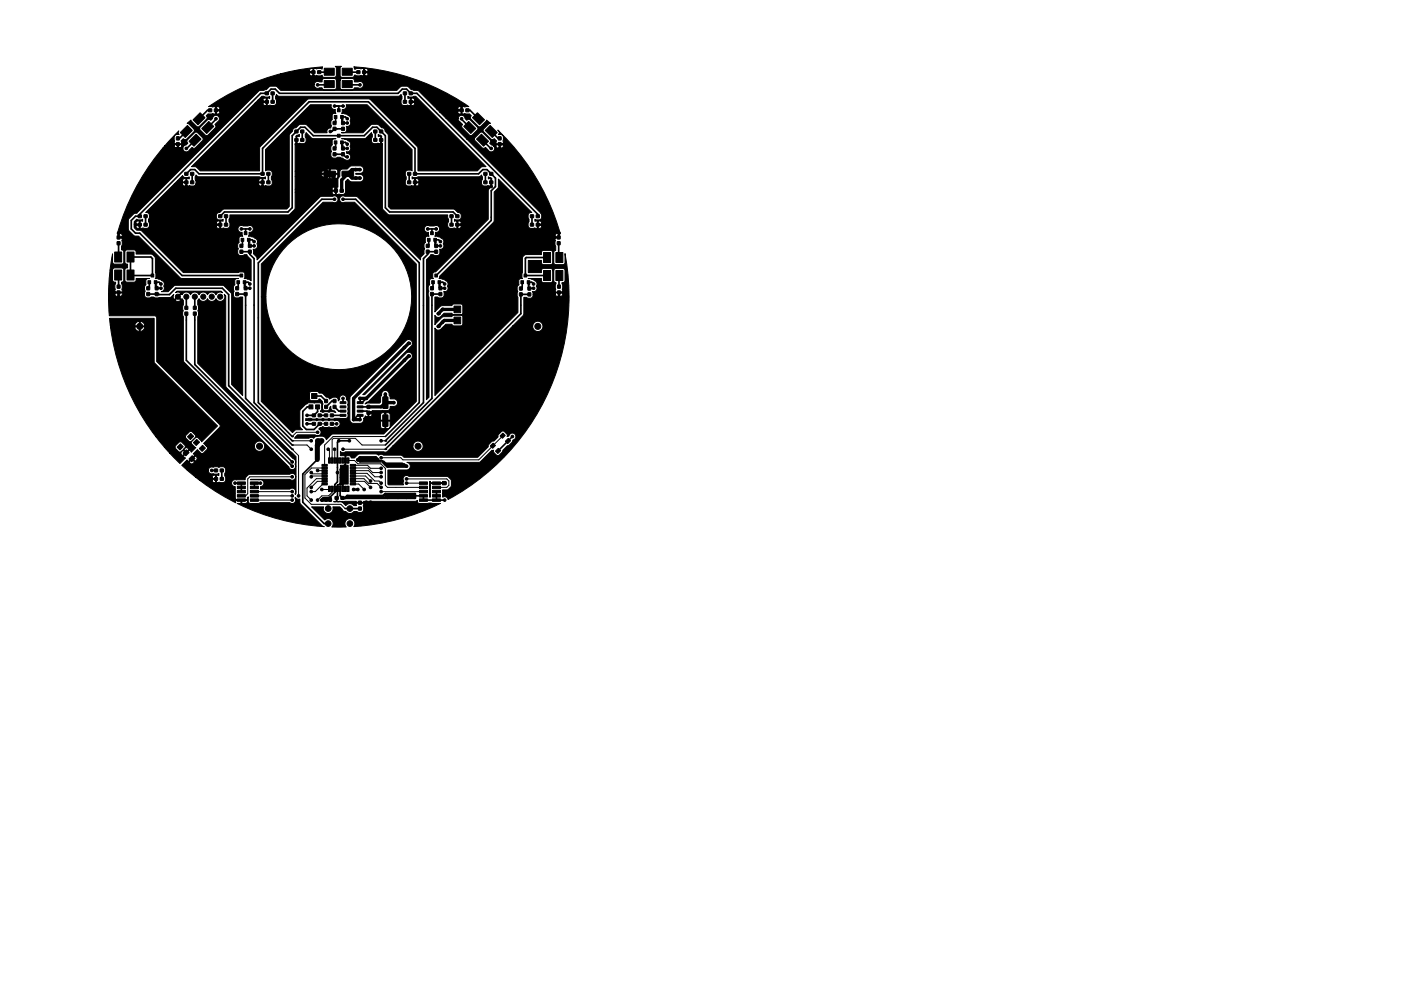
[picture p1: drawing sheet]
<svg xmlns="http://www.w3.org/2000/svg" width="420mm" height="297mm" viewBox="0 0 420 297" stroke-linecap="round" stroke-linejoin="round" font-family="sans-serif">
<g fill="#000" stroke="#000" stroke-width=".3">
<path d="M52.8 40.1l.8-.8-.2 .4 .3 .6a1.13 1.13 0 0 0-1.2 .2 1.13 1.13 0 0 0-.3 1.3l.2 1.3h1.9l.2-.4-.2-.4 .7-.7 .4 .2 .5-.1 2.3-2.2 .1-.5-.3-.5h1.9l.2 .5 1.4 1.5 .7 .1 2.4-2.4 .1-.4-.3-.5 .9-.8a1.04 1.04 0 0 0 0-1.8 1.04 1.04 0 0 0-1.6 .8l-.5 .6-.5-.3-.4 .1-2.2 2.2-.2 .4h-1.9l-1.4-1.3-.5-.2 1.2-1 1.6 1.9 .7 .1 2.4-2.4 .1-.4-.3-.5 .6-.6 2.1 .1 .1-1h.3l.2 1 .6-.2 .2-.5-.1-.3h-1.2v-1.1h.3v.8h.9a.6 .6 0 0 0-.1-.8 .6 .6 0 0 0-.8 0l-2.3-.1 .2-.2a67.8 67.8 0 0 1 11.9-6.5h19.5v.2a1.04 1.04 0 0 0 1.6 .8h.8l.5 .6 3.4-.1 .4-.4v-2.2h1.1v2.2l.4 .4 3.2 .1 .5-.2 .2-.4 1.2 .1a1.04 1.04 0 0 0 1.5-1 1.04 1.04 0 0 0-1.6-.8h-1.1l-.1-.8-.6-.3h-3.1l-.5 .7h-1.1l-.5-.7h-3.2l-.5 .3-.1 .8-.9-.1a1.04 1.04 0 0 0-1.5 .8h-19.5l5.6-2.1 3.9-1.1h8.6l.1 .2a.62 .62 0 0 0 1 .3v-.8h-.9l-.2 .3h-8.6l4.2-.9h4.4l.2 .3h.9v-.8a.62 .62 0 0 0-.7-.1 .62 .62 0 0 0-.4 .6h-4.4l8.4-1.2-.2 .7-.4-.2-1.3 .2-.6-.2-.2 2.1 1.9 .1 .6-.2 .2 .5 .4 .2h3l.5-.2 .2-.4v-2.1l-.4-.6h1.9l-.4 .4v2.3l.5 .6h3.3l.4-.3 .1-.4 .9 .2 1.1-.1 .6 .1 .2-.9h.2v.8l.6 .1 .4-.2 .1-.6-1.3-.1v-1.1h.2v.8h.9a.6 .6 0 0 0 0-.8 .6 .6 0 0 0-.9 0l-2.1-.2-.9 .2-.2-.7a68.7 68.7 0 0 1 34.5 12l-2 .1 .1 2.1 2.1-.1 .6 .6-.3 .4 .1 .5 2.4 2.4 .7-.2 1.6-1.8 1.2 1-.5 .2-1.5 1.4-.2 .6 2.4 2.5 .5 .1 .4-.3 .7 .8-.2 .4 .2 .4h1.9l.2-1.9a1.05 1.05 0 0 0-1.5-.9l.2-.7-.4-.6 .4 .3a69 69 0 0 1 18.3 30.7l-.3 .2v1.1l-1.3 .1 .3 3.7-.6 .5v3.2l.5 .5h2.2l.5-.2 .1-.4v-2.7l.6 3.2a69 69 0 0 1-35.6 70.5 1.08 1.08 0 0 0-1.7-.7v-2.2h1.6l1.1-1.2-.1-1.7-.9-1-11.8-.1a1.04 1.04 0 0 0-1.4 0 1.04 1.04 0 0 0-.1 1.4l-.2 .5 .1 .6h-4.5l-.2-.2v-4.2h5.8a1.15 1.15 0 0 0 1-1.2 1.15 1.15 0 0 0-1.1-1.1h21.7l3.8-3.6 .5-.1 .1 .7 .8 .9h.8l2.5-2.9 .4-.1 1-.9 .1-.6a1.13 1.13 0 0 0 1-1.1 1.13 1.13 0 0 0-1.1-1.1 1.13 1.13 0 0 0-1.1 1l-.4 .1v-.7l-.9-.9h-.7l-1.1 1v.6l-1.3 1.3-.6 .1-.9 .9-.2 .7-3.1 3.2h-22.2l-.8-.7h-5.3a1.16 1.16 0 0 0-1.5 0l-.8-.3h-5l-1.4 1.2h-1l-.1-.4-.4-.3h-.9l-.3 .3-.3-.3h-1.2v-1.3l.1 .2a1.03 1.03 0 0 0 1.4-.1l12 .1 .6-.2 1.7-1.7h5.9v.3a1.54 1.54 0 0 0 2.4 1.2 1.54 1.54 0 0 0 0-2.7 1.54 1.54 0 0 0-2.4 1.2h-5.9l35.9-35.9h6a1.54 1.54 0 0 0 2 1.6 1.54 1.54 0 0 0 .5-2.6 1.54 1.54 0 0 0-2.5 .7v.3h-6l3.1-3.2 .2-5.4h.8l.4 .3a1.08 1.08 0 0 0 1.2-.1 1.08 1.08 0 0 0 .4-1.1h6.6l.3 .5 .6 .1 .1-1h.3v.9a.6 .6 0 0 0 .8-.1 .6 .6 0 0 0 0-.8h-1.9l-.2 .4h-6.6l-.3-.8a1.03 1.03 0 0 0 1.3-.4 1.03 1.03 0 0 0-.1-1.2 1.18 1.18 0 0 0-.7-1.8l-1.1-.5h-.6h4v.8l.4 .4h2.6l.3-.5v-3.1h.4v3.1l.3 .4 .4 .1-.3 .9 .2 1.1-.2 .7 2.1 .1 .2-1.9-.3-.9 .7-.1 .2-.4v-3.2l-.6-.6-2.2 .1-.5 .6h-.4l-.5-.6-2.2-.1-.6 .4v.9h-4v-3.6h4v.8l.4 .4h2.6l.3-.5v-3.2l-.5-.5-2.2-.1-.6 .4v.9h-4.6a1.3 1.3 0 0 0-1.1 1.2l-.2 5.5 .2 .5h-.7l-.4 .4 .1 1.5-.5 .5-.1 .9a.86 .86 0 0 1 0 1.1l.2 1.2v4.6l-24.9 24.9v-20.3l.6 .6h.7l2-1.7h1.8l.5 .5h2.2l.4-.2 .2-.5v-2l-.2-.4-.4-.2h-2l-.7 .5-2.7 .1-2.4 2.3v-2.8l.4 .5 .6 .2 .7-.2 1.1-1.1h2.3l.5 .5h2.2l.6-.5v-2.3l-.6-.5h-2.2l-.5 .5-3.2 .1-1.9 1.8v-4.5l1.1 .2a1.16 1.16 0 0 0 1.7-.6l-.1-1.2h.1a1.04 1.04 0 0 0 1.1-.5 1.04 1.04 0 0 0-.1-1.1 1.18 1.18 0 0 0-.8-1.8l-1.8-.5 .2-.7 12.2-12.2h22.4l.2 .4h.8l-.1-1-.6 .1-.3 .5h-22.4l4.1-4.2 .1-8.8 1.2-1.3 .1-2.6 10 10h-.2a1.06 1.06 0 0 0-.9 1.5l.3 .5v.8l-.3 .3a1.16 1.16 0 0 0 .7 1.6l1.2-.1 .7 .2 .2-1h.2l.2 1 .7-.2 .2-.5-.2-.3h-1.2l.1-1.1h.2v.8h.9a.6 .6 0 0 0-.1-.8 .6 .6 0 0 0-.8 0l-1-.1v-.6l1.2 .2a1.06 1.06 0 0 0 .8-1.5l-.5-.8-21.9-21.9h2.3l.1 .5 2.3 2.2 .4 .1 .5-.3 .8 .8a1.04 1.04 0 0 0 1.5 .3 1.04 1.04 0 0 0 .1-1.6h.7l.3 .6 .6 .1 .1-1.1h.3v.9a.6 .6 0 0 0 .8 0 .6 .6 0 0 0 0-.9h-1.9l-.2 .4-1.3-.2-.6-.6 .3-.4-.1-.5-2.5-2.4-.6 .2-1.5 1.5-.1 .4h-2.3l-6.2-6.2h3.6l.2 .8 1.1 1-.2 .5 .1 .4 2.2 2.3 .6 .1 1.8-1.7 .1-.6-2.4-2.4-.5-.1-.4 .3-.5-.6a1.04 1.04 0 0 0-1.1-.9 1.04 1.04 0 0 0-1 .9h-3.6l-2-2h5.5l.3 .6 .5 .1 .2-1h-.9l-.1 .3h-5.5l-.9-.9h6.4l.1 .3h.9v-.8a.62 .62 0 0 0-.7-.1 .62 .62 0 0 0-.3 .6h-6.4l-5.4-5.4-2.2-.3-.9-.9-.5-.2-1.6 .1-1.3 1.2h-34.8l-1.3-1.2-1.6-.1-.5 .2-.9 .9-2.2 .3-36.6 36.7-1 .2-1.6 1.8v2.7l.2 .6 1.4 1.4 1.4 .2 12.6 12.5 17.4 .2h-.7l-.3 .4v1.4l-.4 .5-.1 .9a.86 .86 0 0 1 0 1.2v.7a1.16 1.16 0 0 0 1.7 .6l1.1-.2v29.6l-3.3-3.4-.2-27.4-2-2-.6-.3h-14.2l-2.1 1.9h-2a1.03 1.03 0 0 0 .7-1.6 1.18 1.18 0 0 0-.8-1.8l-1.7-.5 .2-.5-.2-5.5-.7-1.1-.6-.3-4.5 .1v-.9l-.4-.4-2.7 .1-.2 .5v3.2l.2 .4 .6 .1v1.1l-.6 .1-.2 .4v3.4l.5 .4h2.2l.5-.3 .1-.8h4.1h-.8l-.3 .4v1.4l-.4 .5-.1 .9a.86 .86 0 0 1 0 1.2l.1 .7a1.16 1.16 0 0 0 1.6 .6l.3-.2h.8l.7 .3 4.2-.1 1.1-1-.1 1.1 .4 .4 1.7-1.7v-.3l-.6-.2-.9 .2 .5-.4h13.2l.4 .4a1.39 1.39 0 0 0-1.9 .7 1.39 1.39 0 0 0-1.3-.9 1.39 1.39 0 0 0-1.3 .9 1.39 1.39 0 0 0-1.2-.9 1.39 1.39 0 0 0-1.3 .9 1.39 1.39 0 0 0-1.3-.9 1.39 1.39 0 0 0-1.3 .9 1.39 1.39 0 0 0-1.2-.9 1.39 1.39 0 0 0-1.3 .8l-.3-.1-.8 .7 .8 .8 .3-.2 .4 .5-.2 2.6 .2 .5-.2 1.2 .2 .6 .1 13.6 31.5 31.5a1.04 1.04 0 0 0 1.5 .7 1.04 1.04 0 0 0 .4-1.6 1.03 1.03 0 0 0-.6-1.6l-28.6-28.6v-14l.2-1.2a.86 .86 0 0 1 0-1.1l-.2-2.6 .4-.5a1.39 1.39 0 0 0 1.3 .8 1.39 1.39 0 0 0 1.2-.8 1.39 1.39 0 0 0 1.3 .8 1.39 1.39 0 0 0 1.3-.8 1.4 1.4 0 0 0 1.9 .7 1.4 1.4 0 0 0 .5-2l.5 .5 .1 27.2 21 21v11l-.2 .3-.1-.4a1.04 1.04 0 0 0-.2-1.3 1.04 1.04 0 0 0-1.4 .1h-8.8v-.7a1.1 1.1 0 0 0 1-1.5 1.1 1.1 0 0 0-1.6-.6h-2.4l11.9-.1a1.04 1.04 0 0 0 1.4-.1 1.04 1.04 0 0 0 0-1.4 1.04 1.04 0 0 0-1.5 0h-12.1l-1.1 .9-.2 .7-2.6 .1a1.05 1.05 0 0 0-1.4 .7 1.05 1.05 0 0 0 1.1 1.3v3.7l.1 .2h3.4l.4-.9v1.5l.5 .5h2.5l.5-.2h8.9a1.04 1.04 0 0 0 1.4 0 1.04 1.04 0 0 0 .2-1.4l.1-.3a1.02 1.02 0 0 0 1.3 .6v1.1l.3 .5 6.4 6.4 .6 .3-2.1-.2a68.6 68.6 0 0 1-24-6.8h1l.2-.9h.2l.2 .9h1.1a.51 .51 0 0 0 .3-.9h-3.4l-.1 .3 .1 .4-.5-.2a67.1 67.1 0 0 1-10.2-6.5h3.6l.3 .6 .6 .1 .1-1h-.8l-.2 .3h-3.6l-1.3-.9h4.9l.2 .3h.8v-.8l-.6-.1-.4 .6h-4.9l-2.6-2.2h6.4v.2a1.09 1.09 0 0 0 1.5 .9l1.1 .1 .5-.2v.6l-.7 .1 .2 2.1 .6-.2 1.1 .2a1.06 1.06 0 0 0 .9-1.6l-.3-.4v-.8l.2-.3a1.16 1.16 0 0 0-.6-1.7h-.8a.86 .86 0 0 1-1.1 0l-1.3 .1a1.04 1.04 0 0 0-1.3 .9h-6.4l-1.6-1.4 1.1-1.1h1.2a.71 .71 0 0 0 .8 .7 .71 .71 0 0 0 .6-.8l-.6-.6-.8 .7h-1.2l.5-.5 .6 .3 .7-.7h.4l.6 .7 .6-.4a.67 .67 0 0 0-.5-1l-.7 .7h-.4l.9-.9-.3-.6 1.2-1.2 1.4 1.1 1.5-1.2a.76 .76 0 0 0-.3-1.1h14.5v.3a1.54 1.54 0 0 0 2.3 1.2 1.54 1.54 0 0 0 0-2.7 1.54 1.54 0 0 0-2.3 1.2h-14.5l-.7-.7 4.8-4.8 .1-.7-19-19-.1-13.5-.5-.2h-13.6l-.3-4.8h20.1a.92 .92 0 0 0 1.5 0l-.8-.8-.7 .8h-20.1l.1-1.7h1.8l.3 .5 .6 .1 .1-1h.3v.9a.6 .6 0 0 0 .8-.1 .6 .6 0 0 0 0-.8h-1.9l-.2 .4h-1.8l.4-7.3h.8v3.2a.72 .72 0 0 0 .9 .5l-.2 2.8 2 .1 .2-1.9-.3-1 .5-.2 .2-.5v-3.2l-.5-.4h-2.2l-.5 .2-.1 .4h-.8l.8-4.8v2.4l.2 .6 2.5 .1 .6-.4v-3.4l-.3-.4-.4-.1 .3-3.5-1.3-.1v-1.1h.3v.8h.8l.1-.7a.8 .8 0 0 0-1.2-.1l-.2-.2a68.5 68.5 0 0 1 13.6-25.6h6v.2a1.04 1.04 0 0 0 .9 .9 1.04 1.04 0 0 0 1.1-.5l.8-.8 .4 .3 .5-.1 2.4-2.4-.1-.6-1.7-1.8-.6 .1-2.3 2.2-.1 .6 .3 .4-1.2 .8-.4 .7h-6l.6-.7h2.8l.1 .3a.58 .58 0 0 0 .9 .2v-.9h.3l.1 1.1 .7-.2 .1-.7-2-.2-.2 .4h-2.8zM57.9 35.9l2.1-2.1 1.5 1.5-2.1 2.1zM62.6 32.7l.9-.1v.8l-.9 .1zM64.3 32.7l.9-.1v.8l-.9 .1zM79.6 30.1h.8l.1 .8h-.9zM79.6 27.6h.8l.1 .8h-.9zM81.3 30.1h.9v.8h-.9zM81.3 27.6h.9v.8h-.9zM88.4 39h.9l.1 .8h-.9zM90.2 39h.9v.8h-.9zM93.5 21.2h.9l.1 .8h-1zM95.3 21.2h.9v.8h-.9z"/>
<path d="M97.2 24.2h3v2.1h-3zM97.2 20.5h3v2.1h-3zM40.3 66.4l.7-.7 .6 .2 1.2-.2v.6l-.8 .1 .2 2.1 .7-.2 1.2 .1 .7-.6h20.1l.2 .5 .4 .2 .4-.2v-.8h-.9l-.1 .3h-20.1v-.9h20.1l.1 .3h.9v-.8a.62 .62 0 0 0-.7-.1 .62 .62 0 0 0-.3 .6h-20.1l-.3-.4v-.8l.3-.5a1.07 1.07 0 0 0-1.1-1.5l8.6-8.6h2.4l.1 .3a.62 .62 0 0 0 1 .2v-.8h-.9l-.2 .3h-2.4l.9-.9h1.5l.2 .3h.9l-.2-1-.6 .1-.3 .6h-1.5l1.6-1.6 .6 .6 1.3-.2v.6l-.7 .1 .2 2.1 .6-.2 1.3 .1 .7-.6h18.8l.3 .6 .6 .1 .1-1h-.9l-.1 .3h-18.8v-.9h18.8l.1 .3h.9v-.8a.62 .62 0 0 0-.7-.1 .62 .62 0 0 0-.3 .6h-18.8l-.3-.4v-.8l.3-.5 .9 .5h18.2l.6 .2 1.1-.2v.6l-.7 .1v1.9l2 .1a1.16 1.16 0 0 0 .7-1.6l-.2-.3v-.8l.2-.5a1.14 1.14 0 0 0-.2-1.2 1.14 1.14 0 0 0-1.2-.3l-.6 .2v-6.3l13.5-13.5 6.2 .1a1.03 1.03 0 0 0 1.3 1.3l.2 1.2h-.8l-.3 .4v1.4l-.4 .4-.1 1a.93 .93 0 0 1 0 1.2 1.03 1.03 0 0 0-1.1 1.4h-3.8l-2.7-2.5h-1.8l-1.2 1a.89 .89 0 0 0-.9 1l-.8 .9-.2 .5v21.2l-.7 .8-18.7-.1-.5 .2-1 .9a1.06 1.06 0 0 0-.9 1.5l.7 .7 1.3-.2v.6l-.7 .1v1.9l1.9 .2a1.06 1.06 0 0 0 .8-1.6l-.2-.4v-.8l.2-.5v-.8h17.8l1.8-2v-4.7h11.1l.4 .6 .6-.2v-.8h-.9l-.1 .4h-11.1v-1h11.1l.1 .4h.9v-.9h.3v1.9l.3 .2 .5-.2a1.31 1.31 0 0 0 1.9-.7v-3l.7-.7 1 .8h2.7a1.14 1.14 0 0 0 1.1-1.1 1.14 1.14 0 0 0-1.1-1.2h-1.3v-.2h1.5a1.14 1.14 0 0 0 .9-1.2 1.14 1.14 0 0 0-1.1-1.1h-2.7l-1.2 1h-1.3a.89 .89 0 0 0-.9 .9v1.3l-.5 .8-.1 2.4-.7 .1a.62 .62 0 0 0-.7-.1 .62 .62 0 0 0-.3 .6h-11.1v-3.8h8l.5 .6h1.6l.2-1.3h.2l.2 1.3h1.6l.5-.5-.2-.8h-4.4l-.2 .7h-8v-1.6h8l.2 .7h2.1v-1.2h.2v1.2l2.3-.2-.1-.8-.5-.3-1.7 .1-2-.1-.5 .6h-8v-8.2l.3-.2-.1-2 .3-.4 .8-.2v.6l-.8 .1v1.9l1.9 .2a1.06 1.06 0 0 0 .9-1.6l-.3-.4v-.8l.3-.6 2 1.8 6.9 .1h-.7l-.3 .4v1.4l-.5 .8 .2 1.2-.2 1.1a1.06 1.06 0 0 0 1.5 .9l.5-.3h.8l.6 .3a1.92 1.92 0 0 0 2.3 .3 1.04 1.04 0 0 0 .1-1.2 1.04 1.04 0 0 0-1-.5l-.2-.5a1.04 1.04 0 0 0 1.2-.4 1.04 1.04 0 0 0 0-1.2 1.18 1.18 0 0 0-.8-1.9l-1.8-.4 7-.1 2-1.8 .3 .6v.8l-.3 .4a1.14 1.14 0 0 0 .2 1.3 1.14 1.14 0 0 0 1.2 .3l1.4-.2v-1.9l-.8-.1v-.6l.8 .2 .3 .4-.1 2 .3 .2v19.2l.2 .6 1.4 1.4 .5 .1h17.5v.8l.2 .5v.8l-.2 .4a1.14 1.14 0 0 0 .2 1.3 1.14 1.14 0 0 0 1.2 .3l.5-.2 .7 .2 .1-1h.3l.1 1 .8-.3v-.7h-1.2v-1.1h.3v.8h.9a.6 .6 0 0 0-.1-.8 .6 .6 0 0 0-.8 0l-1-.1v-.6l1.1 .2a1.06 1.06 0 0 0 .9-1.5 .9 .9 0 0 0-1-.7l-.9-.9-.5-.2-18.7 .1-.7-.8v-21.2l-1-1.5a.89 .89 0 0 0-1.1-.9l-1-1h-1.8l-2.7 2.5h-6.4a1.14 1.14 0 0 0 1.2-.3 1.14 1.14 0 0 0 .3-1.2l-.2-.4h.2a1.04 1.04 0 0 0 1-.5 1.04 1.04 0 0 0 0-1.2 1.18 1.18 0 0 0-.8-1.8l-1.8-.4 .4-1.2a1.03 1.03 0 0 0 1-1.4h6.3l13.5 13.5v6.3l-1.2-.2a1.06 1.06 0 0 0-.8 1.5l.2 .5v.8l-.2 .3a1.16 1.16 0 0 0 .7 1.6l1.2-.1 .7 .2 .1-1h.3l.1 1 .7-.2 .2-.5-.1-.3h-1.2v-1.1h.3v.8h.9a.6 .6 0 0 0-.1-.8 .6 .6 0 0 0-.8 0l-1-.1v-.6l1.1 .2 .6-.2h18.2l.9-.5 .3 .5v.8l-.2 .3a1.16 1.16 0 0 0 .6 1.6l2.1-.1v-1.9l-.7-.1v-.6l.7 .2 .4 .4v2.1l-1.2 1.3v8.7l-15.8 15.8-.6 .2-.2 1.3 .2 .5h-.8l-.3 .4v1.4l-.4 .5-.1 .9a.86 .86 0 0 1 0 1.2l.3 1.1v30.1l-.8 .7v-41.9l1.2-1.6h.8l.5 .3a1.14 1.14 0 0 0 1.2-.2 1.14 1.14 0 0 0 .3-1.2l-.1-.5h.2a1.04 1.04 0 0 0 1-.5 1.04 1.04 0 0 0-.1-1.1 1.18 1.18 0 0 0-.7-1.8l-1.8-.5 .3-1.1a1.04 1.04 0 0 0 1.1-1.3 1.04 1.04 0 0 0-1.5-.7h-1.5a1.04 1.04 0 0 0-1.6 .8 1.04 1.04 0 0 0 1.3 1.1l.2 1.2h-.8l-.3 .4v1.4l-.4 .5v.9a.86 .86 0 0 1 0 1.2v.8l-.9 1-.2 .9-18.8-18.8-.6-.3h-3.3a1.04 1.04 0 0 0-1.6 .9 1.04 1.04 0 0 0 1.6 .9h2.9l18.5 18.5v41.2l-9.7 9.8h-15.4l-1.8 1.7a1.37 1.37 0 0 0-1.4-1.1l-1.5 .1-1 .5a1.03 1.03 0 0 0-1.4 .1h-4.2l.8-1.1h5.3a1.04 1.04 0 0 0 1.6-.2 1.04 1.04 0 0 0-.5-1.5l.4-.5 .8-.3 .5 .3 1.4-.2 1.1 .2 1.8-.3h12.5l.3 .6 .9 .1 .1-2.3h.3v2.1l.8 .2 .5-.5v-1.6l-2.7-.2-.2 1.6h-12.5a1.11 1.11 0 0 0 .2-1.4 1.11 1.11 0 0 0-1.5-.3l-1-.2a.86 .86 0 0 1-1.2 0h-.8a.56 .56 0 0 1-1 0h-.7a.86 .86 0 0 1-1.2 0l-1.1 .3-1.6-.1v-.6l1.6-.1 1.1 .2 .6-.2 1.2 .2 .7-.2 1.2 .2a.86 .86 0 0 1 1.2 0l1.1-.2h3.3a1.07 1.07 0 0 0 .6-1.6l.1-2.8a1.11 1.11 0 0 0-.5-1.3v-.3h1v6.4a1.13 1.13 0 0 0 1.2 1.1h2.1a1.14 1.14 0 0 0 .8-1.5l.5-.8 .5 .3 .4-.2v-.9h.2v.9a.59 .59 0 0 0 1-.4h2.5v1.5l1.3 .2v-2.1h.3v2.1h1.1l.2-1.8-.4-.5h-2l-.5 .6h-2.5l-.2-.5h-1.1l.1-.2h1l.2-.5h4.7a.99 .99 0 0 0 .7-1.3h1.3a1.14 1.14 0 0 0 .9-1.2 1.14 1.14 0 0 0-1-1h-1.2l-.3-1a1.22 1.22 0 0 0-1.1-1.6 1.22 1.22 0 0 0-1.2 1.6l-.3 .4v1.5l-.3 .3h-3.5l-.8 .3 1.2-.9 12.6-12.6a1.14 1.14 0 0 0 .1-1.7 1.14 1.14 0 0 0-1.7 .1l-12.3 12.3h-.6l14.6-14.6a1.14 1.14 0 0 0-.1-1.6 1.14 1.14 0 0 0-1.6 0l-16.5 16.5-.3 .8h-1a1.04 1.04 0 0 0-1.2-1 1.04 1.04 0 0 0-.8 1.4l-.5 .4v-.3a1.06 1.06 0 0 0-1.5-.8l-1 .5-2.1-1.6-1.1-.2-.4-.4-1.9-.1-.4 .2-.2 .5 .1 1.8 .4 .3h1.8l.8-.5 .8 .7 .2 .8-.2 1.1a1.06 1.06 0 0 0 1.5 .9 .9 .9 0 0 0 .7-1l.3-.3v.4a.89 .89 0 0 0 1 .9l.5 .5-.9-.2-1.1 .2-1.2-.2-.7 .2-.7-.2 .4-.8v-1.4l-.3-.4h-3.8l-.9 .5-1.6 1.8v4.7l.8 1h-1.9l-1.1 .9-9.3-9.4v-31.4h1.3l.1 1.9a21.9 21.9 0 0 0 33.8 16.4 21.9 21.9 0 0 0-1.6-37.5 21.9 21.9 0 0 0-32.3 19.2h-1.3v-9.8l18.5-18.5h2.9a1.04 1.04 0 0 0 1.6-.9 1.04 1.04 0 0 0-1.6-.9h-3.3l-.6 .3-18.8 18.8-.2-.9-.9-1-.1-1.3h.2a1.04 1.04 0 0 0 1-.5 1.04 1.04 0 0 0-.1-1.1 1.18 1.18 0 0 0-.7-1.8l-1.8-.5 .3-1.1a1.04 1.04 0 0 0 1.1-1.3 1.04 1.04 0 0 0-1.5-.7h-1.5a1.04 1.04 0 0 0-1.5 .8 1.04 1.04 0 0 0 1.2 1.1l.2 1.2h-.7l-.4 .4 .1 1.4-.5 .5v.9a.86 .86 0 0 1 0 1.2v.7a1.16 1.16 0 0 0 1.7 .6l1.1-.2 1.2 1.6v6.3l-.6-.4-1.5-.3 .2-1.5-.5-.5-1.4 .2h-16.5l-12.5-12.4-.4-.3h-1.1l-.7-.7v-.5h.4l.1 .3a.62 .62 0 0 0 1 .2v-.8h-.9l-.2 .3h-.4v-.9h.4l.2 .3h.9v-.8l-.7-.1-.4 .6h-.4zM99.9 36.4h.9l-.1 .9h-.8zM99.9 38.2h.9l-.1 .9h-.8zM100.2 34.6h.9v.9h-.9zM101.2 32.6h.8v.9h-.8zM102.6 24.2h3v2.1h-3zM102.6 20.5h3v2.1h-3zM102.1 34.6h.9v.9h-.9zM102.4 36.4h.9v.9h-.9zM102.4 38.2h.9v.9h-.8z"/>
<path d="M107 21.2h.9v.8h-.9zM108.8 21.2h.9v.8h-.9zM112.1 39h.9v.8h-.9zM113.8 39h.9l.1 .8h-.9zM78.5 28.9l1.2 .2 1.2-.2v.6l-.8 .1v1.9l1.9 .1a1.06 1.06 0 0 0 .9-1.5l-.3-.5v-.7l.3-.6 .9 .6h35.6l.9-.6 .3 .6v.7l-.3 .3a1.16 1.16 0 0 0 .7 1.7l1.2-.1 .7 .1 .2-1h.2v.9a.6 .6 0 0 0 .8 0 .6 .6 0 0 0 .1-.9h-1.2l.1-1h.2v.8h.9a.6 .6 0 0 0-.1-.8 .6 .6 0 0 0-.8 0l-1-.1v-.6l1.2 .2 1.2-.2 21.1 21.1h-1.4l-1.3 1.2h-17.8l-.1-7.2-14.1-14.1-.6-.3-18.3 .2-14.2 14.2-.1 7.2h-17.8l-1.3-1.2h-1.4l19-19h2.4l.1 .2a.62 .62 0 0 0 1 .3v-.9h-.9l-.2 .4h-2.4l1-1h1.4l.2 .4h.9v-.8a.62 .62 0 0 0-.7-.1 .62 .62 0 0 0-.4 .5h-1.4zM121 30.1h.9v.8h-.9zM121 27.6h.9v.8h-.9zM122.7 30.1h.9l.1 .8h-.9zM122.7 27.6h.9l.1 .8h-.9zM138 32.7l.9-.1v.8l-.9 .1zM139.1 37.9l1.5-1.5 2.1 2.1-1.5 1.5zM139.7 32.7h.9v.8h-.9z"/>
<path d="M141.7 35.3l1.5-1.5 2.1 2.1-1.5 1.5zM147 37.6l2.1 2.1-1.5 1.5-2.1-2.1zM52.9 41h.9l-.1 .9h-.8zM52.9 42.8h.9l-.1 .9h-.8zM56.2 37.6l1.5 1.5-2.1 2.1-1.5-1.5zM55.4 54.2h.9l.1 .8-1 .1zM55.4 51.7h.9l.1 .8h-1zM57.2 54.2h.9v.8l-.9 .1zM57.2 51.7h.9v.8h-.9zM58.8 40.2l1.5 1.5-2.1 2.1-1.5-1.4zM60.5 38.5l2.1-2.1 1.5 1.5-2.1 2.1zM78.3 54.2h.9v.8l-.9 .1z"/>
<path d="M78.3 51.7h.9v.8h-.9zM80 54.2h.9l.1 .8-.9 .1zM80 51.7h.9l.1 .8h-.9zM88.4 41.5h.9l.1 .8-.9 .1zM90.2 41.5h.9v.9h-.9zM97.2 51.4l3.3-.1 .1 1.5-3.3 .1zM99.9 44h.9l-.1 1-.8-.1zM99.9 45.8h.9l-.1 .9h-.8zM100.3 56.8h.9v.8h-.9zM100.2 42.2h.9v.9h-.9zM101.2 40.2h.8v.9h-.8zM102 56.8h.9v.8h-.9z"/>
<path d="M102.1 42.2h.9v.9h-.9zM102.5 44h.8v1l-.9-.1zM102.5 45.8h.8v.9h-.9zM102.6 51.4l3.3-.1 .1 1.5-3.3 .1zM112.1 41.5h.9v.8l-.9 .1zM113.8 41.5h.9l.1 .8-.9 .1zM122.3 54.2h.8l.1 .8-.9 .1zM122.3 51.7h.8l.1 .8h-.9zM124 54.2h.9v.8l-.9 .1zM124 51.7h.9v.8h-.9zM144.4 40.2l2.1 2.1-1.5 1.5-2.1-2.1zM145.1 54.2h.9v.8l-.9 .1z"/>
<path d="M145.1 51.7h.9v.8h-.9zM146.9 54.2h.9v.8l-.9 .1zM146.9 51.7h.9v.8h-.9zM149.5 41h.8l-.1 .9h-.8zM149.4 42.8h.9l-.1 .9h-.8zM35.2 72.5h.8l-.1 .9-.8-.1zM35.2 70.7h.8l-.1 .9h-.8zM34.4 75.5h2.1v3h-2.1zM38.1 75.5h2.1v3h-2.1zM41.5 66.9h.8l.1 .8-.9 .1zM41.5 64.4h.8l.1 .8h-.9zM43.2 66.9h.9v.8l-.9 .1z"/>
<path d="M43.2 64.4h.9v.8h-.9zM65.6 66.9h.9v.8l-.9 .1zM65.6 64.4h.9v.8h-.9zM67.3 66.9h.9l.1 .8-.9 .1zM67.3 64.4h.9l.1 .8h-.9zM72 73.2l.8 .1v.9l-.8-.1zM72 75h.8v.9h-.8zM72.3 71.4h.8v.9h-.8zM73.3 69.4h.8v.9h-.8zM74.2 71.4h.8v.9h-.8zM74.5 73.2l.9 .1-.1 .9-.8-.1zM74.5 75h.9l-.1 .9h-.8z"/>
<path d="M127.9 73.2l.8 .1v.9l-.9-.1zM127.9 75h.8v.9h-.9zM128.2 71.4h.8v.9h-.8zM129.1 69.4h.8v.9h-.8zM130.1 71.4h.8v.9h-.8zM130.4 73.2l.8 .1v.9l-.8-.1zM130.4 75h.8v.9h-.8zM135 66.9h.8l.1 .8-.9 .1zM135 64.4h.8l.1 .8h-.9zM136.7 66.9h.9v.8l-.9 .1zM136.7 64.4h.9v.8h-.9zM159.1 66.9h.9v.8l-.9 .1z"/>
<path d="M159.1 64.4h.9v.8h-.9zM160.8 66.9h.9l.1 .8-.9 .1zM160.8 64.4h.9l.1 .8h-.9zM163 75.7h2.1v3h-2.1zM166.7 75.7h2.1v3h-2.1zM167.1 72.5h.9l-.1 .9-.8-.1zM167.1 70.7h.9l-.1 .9h-.8zM35.2 85.5h.8l-.1 .9h-.8zM35.2 87.2h.8l-.1 .9h-.8zM34.4 80.9h2.1v3h-2.1zM38.1 80.9h2.1v3h-2.1zM44 85.9l.9 .1-.1 .9-.8-.1z"/>
<path d="M44 87.7h.9l-.1 .9h-.8zM44.4 84.1h.8v.9h-.8zM45.3 82.1h.8v.9h-.8zM46.3 84.1h.8v.9h-.8zM46.6 85.9l.8 .1v.9l-.8-.1zM46.6 87.7h.8v.9h-.8zM55.5 91.8h.8v.9h-.8zM55.5 93.6h.8v.9h-.8zM58 91.8h.8v.9h-.8zM58 93.6h.8v.9h-.8zM70.7 85.9l.8 .1v.9l-.8-.1zM70.7 87.7h.8v.9h-.8z"/>
<path d="M71 84.1h.8v.9h-.8zM72 82.1h.8v.9h-.8zM72.9 84.1h.8v.9h-.8zM73.3 85.9l.8 .1-.1 .9-.8-.1zM73.3 87.7h.8l-.1 .9h-.8zM129.1 85.9l.9 .1-.1 .9-.8-.1zM129.1 87.7h.9l-.1 .9h-.8zM129.5 84.1h.8v.9h-.8zM130.4 82.1h.8v.9h-.8zM131.4 84.1h.8v.9h-.8zM131.7 85.9l.8 .1v.9l-.8-.1zM131.7 87.7h.8v.9h-.8z"/>
<path d="M136.2 95h2v2h-2zM136.2 91.7h2v2h-2zM155.8 86h.8v1l-.8-.1zM155.8 87.8h.8v.9h-.8zM156.2 84.1h.8v.9h-.8zM157.2 82.1h.8v.9h-.8zM158.1 84.1h.8v.9h-.8zM158.3 86h.9l-.1 1-.8-.1zM158.3 87.8h.9l-.1 .9h-.8zM163 81.1h2.1v3h-2.1zM166.7 81.1h2.1v3h-2.1zM167.2 85.5h.9l-.1 .9h-.8z"/>
<path d="M167.2 87.2h.9l-.1 .9h-.8zM32.9 95.4h13.3v13.3l19 19-4.7 4.7-1.2-1.2h-.8l-1.1 1.5 .1 .4 1.2 1.1-1.3 1.3-.7-.5-.7 .7-.9 .9 .5 .7-1.6 1.6-3.1-3.1h3.3l.2 .4 .5 .3 .7-.8-.9-.6-.5 .7h-3.3l-1.6-1.8h3.2l.2 .5 1.1 1 .5-.1 .8-.7 .7 .8 .7-.7a.73 .73 0 0 0-.6-.6 .73 .73 0 0 0-.8 .5l.4-.6v-.5l-1.3-1.2-.5 .2-1.2 1.4h-3.2l-2.5-3.1h8.8l1 1.3 .6 .2 1.3-1.2 .2-.4-.2-.5-1-1-.7 .2-1.2 1.4h-8.8a68.5 68.5 0 0 1-13.6-32.7h7.2l.5 .8 .6 .3 .3-.1v-1.2h.2v1.2a1.06 1.06 0 0 0 1.3-1.2h-2.8l-.1 .2h-7.2l-.1-.7h7.3l.1 .2h1.3v-1.3h.2v1.3h1.3a1.13 1.13 0 0 0-1.5-1.3l-.3-.1-.5 .3-.6 .9h-7.3zM93.4 118h1.7v1.5h-1.7zM97.4 119.8h.8v.9l-.8-.1zM99.9 119.8h.9l-.1 .9-.8-.1zM114.8 119l1.6 .1-.2 3.3-1.4-.1zM53.1 134l1-1 .9 .9-1 1zM54.9 135.8l1-1 .8 .9-1 .9zM56.2 130.9l1-1 .9 .9-1 1zM56.7 137.6l.9-1 .9 .8-1 1zM58 132.7l1-1 .8 .8-1 1zM59.8 134.5l1-1 .8 .8-1 1z"/>
<path d="M92.7 121.4h1.1v1.2h-1.1zM93.7 126.6h.9v.8l-.9 .1zM93.7 124.1h.9v.8h-.9zM94.7 121.4h1.1v1.2h-1.1zM95.4 126.6h.9l.1 .8-1 .1zM95.4 124.1h.9l.1 .8h-1zM97.4 121.5h.8v.9h-.8zM97.3 124.1h.9l.1 .8h-.9zM97.3 126.6h.9l.1 .8-.9 .1zM96.5 139.2h1.6v.6h-1.6zM98.5 137.2h.6v1.6h-.6zM99.1 124.1h.9v.8h-.9z"/>
<path d="M99.1 126.6h.9v.8l-.9 .1zM99.3 137.2h.6v1.6h-.6zM99.9 121.5h.9l-.1 .9h-.8zM100.1 137.2h.6v1.6h-.6zM100.9 137.2h.6v1.6h-.6zM101.7 137.2h.6v1.6h-.6zM102.5 137.2h.6v1.6h-.6zM102 124.2h1.6l.1 .5-1.6 .1zM102 123l1.6-.1 .1 .5-1.6 .1zM102 121.7h1.6l.1 .4-1.6 .2zM102 120.4h1.6l.1 .5-1.6 .1zM102.1 139.5h1.2l.3-.3 .3 .3h.5v5.6h-1.3l-.3 .3-.3-.3h-.7l.3-.5 .1-2.9z"/>
<path d="M103.3 137.2h.6v1.6h-.6zM104.1 137.2h.6v1.6h-.6zM105.1 139.2h1.6v.6h-1.6zM107.9 123.1h.2l.1 .3h-.3zM107.2 120.4h1.6l.1 .5-1.6 .1zM107.2 121.7h1.6l.1 .5-1.6 .1zM107.2 123l1.6-.1 .1 .5-1.6 .1zM107.2 124.2h1.6l.1 .5-1.6 .1zM110.1 123.3h.8v.9l-.8-.1zM110.1 121.5h.8v.9h-.8zM114.8 124.4l1.6 .1-.2 3.3-1.4-.1zM147 133.7l.9-.9 .7 .7-.9 .9z"/>
<path d="M149.4 134.4l.7 .7-.8 .8-.7-.7zM150.8 129.8l.7 .7-.8 .9-.7-.7zM152.4 131.4l.7 .7-.8 .9-.7-.7zM64.3 143.1h.9v.8l-.9 .1zM64.3 140.6h.9v.8h-.9zM66.1 143.1h.9v.8l-.9 .1zM66.1 140.6h.9v.8h-.9zM71.2 144.4h2.4v.8h-2.4zM71.2 145.7h2.4v.8h-2.4zM71.2 147h2.4v.7h-2.4zM71.2 148.3h2.4v.7h-2.4zM71.2 149.5h2.4v.8h-2.4z"/>
<path d="M75.1 144.4h2.4v.8h-2.4zM75.1 145.7h2.4v.8h-2.4zM75.1 147h2.4v.7h-2.4zM75.1 148.3h2.4v.7h-2.4zM75.1 149.5h2.4v.8h-2.4zM96.5 144.8h1.6v.6h-1.6zM96.5 144h1.6v.6h-1.6zM96.5 143.2h1.6v.6h-1.6zM96.5 142.4h1.6v.6h-1.6zM96.5 141.6h1.6v.6h-1.6zM96.5 140.8h1.6v.6h-1.6zM96.5 140h1.6v.6h-1.6z"/>
<path d="M98.5 145.7h.6v1.6h-.6zM99.3 145.7h.6v1.6h-.6zM100.1 145.7h.6v1.6h-.6zM93.5 151.9h3.5a1.49 1.49 0 0 0 1.4 2 1.49 1.49 0 0 0 1.4-2h2.1l.7 .8a1.05 1.05 0 0 0 1.2 .7 1.48 1.48 0 0 0 2.3-.1h1l.3 .2a1.16 1.16 0 0 0 1.6-.6l-.1-2.1h-1.9l-.1 .8h-.8a1.52 1.52 0 0 0-2.4 0l-1.2-1.1-2.4-.1 .7-.2v-1.1h.3l.2 1.3 .6-.2 .5 .2 4.4-.1 .2 .3h1.9l.2-.3h15.4l.7-.3 .1 .6 .4 .3h6.4a68.2 68.2 0 0 1-26 6.9 1.49 1.49 0 0 0-.2-2 1.49 1.49 0 0 0-2.1 .1 1.49 1.49 0 0 0 0 2.1h-4.3a1.49 1.49 0 0 0 0-2.1 1.49 1.49 0 0 0-2.1 0zM100.5 148.9l.9-.1v.8l-.9 .1zM100.9 145.7h.6v1.6h-.6zM101.7 145.7h.6v1.6h-.6zM102.3 148.9l.9-.1v.8l-.9 .1zM102.5 145.7h.6v1.6h-.6zM103.3 145.7h.6v1.6h-.6zM104.1 145.7h.6v1.6h-.6zM105.1 140h1.6v.6h-1.6z"/>
<path d="M105.1 140.8h1.6v.6h-1.6zM105.1 141.6h1.6v.6h-1.6zM105.1 142.4h1.6v.6h-1.6zM105.1 143.2h1.6v.6h-1.6zM105.1 144h1.6v.6h-1.6zM105.1 144.8h1.6v.6h-1.6zM107.5 150.2h.9l-.1 1-.8-.1zM107.5 152h.9l-.1 .9h-.8zM125.8 149.5h2.4v.8h-2.4zM125.8 148.3h2.4v.7h-2.4zM125.8 147h2.4v.7h-2.4zM125.8 145.7h2.4v.8h-2.4z"/>
<path d="M125.8 144.4h2.4v.8h-2.4zM128.8 144.3h.3l.1 .4h3.4l.1-.4h1l.2 .8-.2 .2h-1l-.1-.4h-3.4l-.1 .2v3.9h-.3zM129.7 149.5h2.4v.8h-2.4zM129.7 148.3h2.4v.7h-2.4zM129.7 147h2.4v.7h-2.4zM129.7 145.7h2.4v.8h-2.4zM129.7 144.4h2.4v.8h-2.4z"/>
<circle cx="64.8" cy="35.6" r=".4"/>
<circle cx="64.8" cy="31.8" r=".4"/>
<circle cx="66" cy="33.1" r=".4"/>
<circle cx="78.7" cy="30.5" r=".4"/>
<circle cx="92.7" cy="21.6" r=".4"/>
<circle cx="94" cy="22.9" r=".4"/>
<circle cx="95.2" cy="25.4" r=".4"/>
<circle cx="99.1" cy="39.4" r=".4"/>
<circle cx="100.3" cy="31.8" r=".4"/>
<circle cx="102.9" cy="31.8" r=".4"/>
<circle cx="104.1" cy="35.6" r=".4"/>
<circle cx="104.1" cy="36.9" r=".4"/>
<circle cx="107.9" cy="25.4" r=".4"/>
<circle cx="109.2" cy="22.9" r=".4"/>
<circle cx="110.5" cy="21.6" r=".4"/>
<circle cx="124.5" cy="30.5" r=".4"/>
<circle cx="137.2" cy="33.1" r=".4"/>
<circle cx="138.4" cy="35.6" r=".4"/>
<circle cx="138.4" cy="31.8" r=".4"/>
<circle cx="52.1" cy="43.2" r=".4"/>
<circle cx="53.3" cy="44.5" r=".4"/>
<circle cx="55.9" cy="55.9" r=".4"/>
<circle cx="55.9" cy="44.5" r=".4"/>
<circle cx="78.7" cy="55.9" r=".4"/>
<circle cx="83.8" cy="50.8" r=".4"/>
<circle cx="88.9" cy="43.2" r=".4"/>
<circle cx="95.2" cy="50.8" r=".4"/>
<circle cx="95.2" cy="53.4" r=".4"/>
<circle cx="96.5" cy="53.4" r=".4"/>
<circle cx="96.5" cy="50.8" r=".4"/>
<circle cx="100.3" cy="59.7" r=".4"/>
<circle cx="102.9" cy="59.7" r=".4"/>
<circle cx="104.1" cy="43.2" r=".4"/>
<circle cx="104.1" cy="44.5" r=".4"/>
<circle cx="104.1" cy="47" r=".4"/>
<circle cx="106.7" cy="53.4" r=".4"/>
<circle cx="106.7" cy="50.8" r=".4"/>
<circle cx="107.9" cy="50.8" r=".4"/>
<circle cx="107.9" cy="53.4" r=".4"/>
<circle cx="114.3" cy="43.2" r=".4"/>
<circle cx="119.4" cy="50.8" r=".4"/>
<circle cx="124.5" cy="55.9" r=".4"/>
<circle cx="147.3" cy="55.9" r=".4"/>
<circle cx="147.3" cy="44.5" r=".4"/>
<circle cx="149.9" cy="44.5" r=".4"/>
<circle cx="151.1" cy="43.2" r=".4"/>
<circle cx="35.6" cy="69.9" r=".4"/>
<circle cx="36.8" cy="71.2" r=".4"/>
<circle cx="40.6" cy="67.3" r=".4"/>
<circle cx="59.7" cy="62.3" r=".4"/>
<circle cx="64.8" cy="67.3" r=".4"/>
<circle cx="72.4" cy="68.6" r=".4"/>
<circle cx="74.9" cy="68.6" r=".4"/>
<circle cx="76.2" cy="72.4" r=".4"/>
<circle cx="76.2" cy="73.7" r=".4"/>
<circle cx="128.3" cy="68.6" r=".4"/>
<circle cx="130.8" cy="68.6" r=".4"/>
<circle cx="132.1" cy="72.4" r=".4"/>
<circle cx="132.1" cy="73.7" r=".4"/>
<circle cx="138.4" cy="67.3" r=".4"/>
<circle cx="143.5" cy="62.3" r=".4"/>
<circle cx="162.6" cy="67.3" r=".4"/>
<circle cx="166.4" cy="71.2" r=".4"/>
<circle cx="167.6" cy="69.9" r=".4"/>
<circle cx="34.3" cy="87.7" r=".4"/>
<circle cx="35.6" cy="88.9" r=".4"/>
<circle cx="41.9" cy="97.8" r=".9"/>
<circle cx="48.3" cy="86.4" r=".4"/>
<circle cx="48.3" cy="85.1" r=".4"/>
<circle cx="53.3" cy="88.9" r=".76"/>
<circle cx="55.9" cy="88.9" r=".76"/>
<circle cx="58.4" cy="88.9" r=".76"/>
<circle cx="61" cy="88.9" r=".76"/>
<circle cx="62.2" cy="80" r=".4"/>
<circle cx="63.5" cy="88.9" r=".76"/>
<circle cx="66" cy="88.9" r=".76"/>
<circle cx="72.4" cy="80" r=".4"/>
<circle cx="74.9" cy="86.4" r=".4"/>
<circle cx="74.9" cy="85.1" r=".4"/>
<circle cx="131.4" cy="97.8" r=".4"/>
<circle cx="131.4" cy="94" r=".4"/>
<circle cx="132.7" cy="96.6" r=".4"/>
<circle cx="132.7" cy="92.7" r=".4"/>
<circle cx="133.3" cy="85.1" r=".4"/>
<circle cx="133.3" cy="86.4" r=".4"/>
<circle cx="160" cy="85.1" r=".4"/>
<circle cx="160" cy="86.4" r=".4"/>
<circle cx="161.3" cy="97.8" r=".9"/>
<circle cx="167.6" cy="88.9" r=".4"/>
<circle cx="168.9" cy="87.7" r=".4"/>
<circle cx="80" cy="104.2" r=".4"/>
<circle cx="80" cy="102.9" r=".4"/>
<circle cx="80" cy="101.6" r=".4"/>
<circle cx="81.3" cy="102.9" r=".4"/>
<circle cx="81.3" cy="104.2" r=".4"/>
<circle cx="82.5" cy="104.2" r=".4"/>
<circle cx="102.9" cy="119.4" r=".4"/>
<circle cx="107.9" cy="119.4" r=".4"/>
<circle cx="109.9" cy="119.4" r=".4"/>
<circle cx="115.6" cy="118.1" r=".4"/>
<circle cx="121.3" cy="108" r=".4"/>
<circle cx="121.3" cy="104.2" r=".4"/>
<circle cx="122.6" cy="106.7" r=".4"/>
<circle cx="122.6" cy="102.9" r=".4"/>
<circle cx="77.8" cy="133.7" r=".9"/>
<circle cx="87.6" cy="138.5" r=".4"/>
<circle cx="87.6" cy="139.7" r=".4"/>
<circle cx="92.1" cy="124.5" r=".4"/>
<circle cx="92.1" cy="127" r=".4"/>
<circle cx="93.3" cy="134.7" r=".4"/>
<circle cx="93.3" cy="132.1" r=".4"/>
<circle cx="95.2" cy="129.6" r=".4"/>
<circle cx="95.2" cy="132.1" r=".4"/>
<circle cx="96.5" cy="132.1" r=".4"/>
<circle cx="98.4" cy="134.7" r=".4"/>
<circle cx="100.3" cy="134.7" r=".4"/>
<circle cx="101" cy="127" r=".4"/>
<circle cx="101.6" cy="132.1" r=".4"/>
<circle cx="102.9" cy="134.7" r=".4"/>
<circle cx="104.8" cy="132.1" r=".4"/>
<circle cx="106" cy="125.8" r=".4"/>
<circle cx="107.3" cy="137.8" r=".4"/>
<circle cx="107.9" cy="125.8" r=".4"/>
<circle cx="108.6" cy="137.8" r=".4"/>
<circle cx="114.3" cy="132.1" r=".4"/>
<circle cx="114.3" cy="137.2" r=".4"/>
<circle cx="118.1" cy="120.7" r=".4"/>
<circle cx="121.9" cy="139.7" r=".4"/>
<circle cx="125.4" cy="133.7" r=".9"/>
<circle cx="153.7" cy="130.8" r=".4"/>
<circle cx="63.5" cy="141" r=".4"/>
<circle cx="70.5" cy="149.9" r=".4"/>
<circle cx="70.5" cy="144.8" r=".4"/>
<circle cx="78.1" cy="144.8" r=".4"/>
<circle cx="87.6" cy="149.9" r=".4"/>
<circle cx="87.6" cy="148.6" r=".4"/>
<circle cx="87.6" cy="147.4" r=".4"/>
<circle cx="87.6" cy="142.9" r=".4"/>
<circle cx="89.5" cy="148.6" r=".4"/>
<circle cx="93.3" cy="141.6" r=".4"/>
<circle cx="93.3" cy="149.9" r=".4"/>
<circle cx="93.3" cy="142.9" r=".4"/>
<circle cx="93.3" cy="146.1" r=".4"/>
<circle cx="93.3" cy="147.4" r=".4"/>
<circle cx="95.2" cy="141" r=".4"/>
<circle cx="95.2" cy="149.9" r=".4"/>
<circle cx="96.5" cy="149.9" r=".4"/>
<circle cx="96.5" cy="146.7" r=".4"/>
<circle cx="97.8" cy="149.9" r=".4"/>
<circle cx="98.4" cy="152.4" r=".85"/>
<circle cx="98.4" cy="156.9" r=".85"/>
<circle cx="99.1" cy="149.9" r=".4"/>
<circle cx="101.2" cy="141.6" r=".4"/>
<circle cx="104.9" cy="152.4" r=".85"/>
<circle cx="104.9" cy="156.9" r=".85"/>
<circle cx="106" cy="146.7" r=".4"/>
<circle cx="107.3" cy="146.7" r=".4"/>
<circle cx="109.2" cy="146.7" r=".4"/>
<circle cx="109.9" cy="150.5" r=".4"/>
<circle cx="111.1" cy="146.1" r=".4"/>
<circle cx="111.1" cy="150.5" r=".4"/>
<circle cx="111.1" cy="144.2" r=".4"/>
<circle cx="114.3" cy="147.4" r=".4"/>
<circle cx="114.3" cy="140.4" r=".4"/>
<circle cx="114.3" cy="141.6" r=".4"/>
<circle cx="114.3" cy="146.1" r=".4"/>
<circle cx="114.3" cy="142.9" r=".4"/>
<circle cx="114.3" cy="144.8" r=".4"/>
<circle cx="118.1" cy="148.6" r=".4"/>
<circle cx="120" cy="148.6" r=".4"/>
<circle cx="121.9" cy="143.5" r=".4"/>
<circle cx="121.9" cy="148.6" r=".4"/>
<circle cx="121.9" cy="144.8" r=".4"/>
<circle cx="123.8" cy="148.6" r=".4"/>
<circle cx="133.3" cy="149.9" r=".4"/>
<circle cx="133.3" cy="144.8" r=".4"/>
</g>
<g fill="none" stroke="#000" stroke-width=".5">
<path d="M55.9 39.4l-2.1 2.1h-.5M63 33.1h-.8l-2.5 2.5M64.8 31.8v1.3h1.2M64.8 35.6l-2.5 2.6M78.7 30.5h1.3M81.8 28v2.5M90.7 39.4v2.5M92.7 21.6h1.3v1.3M98.7 21.5l-3 .1M98.7 25.2l-.2 .2h-3.3M100.3 31.8h2.6M100.7 35.1v1.4l-.4 .4"/>
<path d="M101.6 31.8v1.3M102.9 38.6h-2.6l-.8 .8h-.4M104.1 35.6l-.5-.5h-1.1v1.4l.4 .4h1.2M104.1 21.5l3.4 .1M104.1 25.2l.3 .2h3.5M110.5 21.6h-1.3v1.3M112.5 39.4v2.5M121.4 28v2.5M123.2 30.5h1.3M138.4 31.8v1.3h-1.2M138.4 35.6l2.5 2.6M140.6 33.1h.4l2.5 2.5"/>
<path d="M147.3 39.4l2.1 2.1h.5M52.1 43.2h1.2v1.3M55.9 52.1l1.2-1.3h1.3l1.3 1.3h19v-7.6l14-14h17.8l14 14v7.6h19l1.3-1.3h1.2l2.6 2.6v2.5l-1.3 1.3v8.9l-16.5 16.5M55.9 54.6v1.3M57.6 52.1v2.5M58.5 42l-2.6 2.5M78.7 54.6v1.3M80.5 52.1v2.5M88.9 41.9v1.3M100.3 59.7h-3.8l-19 19.1v41.9l10.1 10.1M100.3 46.2h2.6l.8 .8h.4M100.7 42.7v1.5l-.4 .3"/>
<path d="M102.9 59.7h3.8l19 19.1v41.9l-10.1 10.1M104.1 43.2l-.5-.5h-1.1v1.5l.4 .3h1.2M114.3 41.9v1.3M122.7 52.1v2.5M124.5 54.6v1.3M144.7 42l2.6 2.5M145.6 52.1v2.5M147.3 54.6v1.3M151.1 43.2h-1.2v1.3M35.6 69.9v1.3h1.2M35.6 72.9l-.2 4.1M39.1 77h6.2l.4 .5v5.1h-6.4z"/>
<path d="M40.6 67.3h1.3M43.7 64.8v2.5M64.8 67.3h1.2M66 64.8l1.3-1.3h19.1l1.2-1.2v-21.6l2.6-2.6h1.2l2.6 2.6h15.2l2.6-2.6h1.2l2.6 2.6v21.6l1.2 1.2h19.1l1.3 1.3M67.8 64.8v2.5M72.4 68.6h2.5M72.4 75.4h2.5v.8l1.3 1.3v43.2l11.4 11.4M72.7 71.9v1.5l-.3 .3M73.7 68.6v1.3M76.2 72.4l-.5-.5h-1.1v1.5l.3 .3h1.3M128.3 68.6h2.5M128.6 71.9v1.5l-.3 .3"/>
<path d="M129.5 68.6v1.3M130.8 75.4h-2.5v.8l-1.3 1.3v43.2l-11.4 11.4M132.1 72.4l-.6-.5h-1v1.5l.3 .3h1.3M135.4 64.8v2.5M137.2 67.3h1.2M159.5 64.8v2.5M161.3 67.3h1.3M161.3 64.8v-.6l-36.3-36.2h-1.8l-1.3-1.3h-1.3l-1.2 1.3h-35.6l-1.3-1.3h-1.2l-1.3 1.3h-1.8l-36.3 36.2v.6h-1.3l-1.2 1.3v2.5l1.2 1.3h1.3l12.7 12.7h17.8M164.1 77.2h-6.3l-.2 .2v5.2h6.5M167.6 76l.1 .1M167.6 72.9v4.1l.2 .2M167.6 69.9v1.3h-1.2"/>
<path d="M34.3 87.7h1.3v1.2M35.4 82.4l.2 3.5M44.4 88.1l6.4 .2 1.9-1.9h14l1.9 1.9v27.3l19 19.1M44.8 84.6v1.5l-.4 .3M48.3 85.1l-.6-.5h-1v1.5l.3 .3h1.3M55.9 88.9v3.4M55.9 94v14l31.7 31.7M58.4 88.9v3.4M58.4 94v15.3l29.2 29.2M71.1 88.1h2.6v31.3l13.9 14M71.4 84.6v1.5l-.3 .3M74.9 85.1l-.5-.5h-1.1v1.5l.4 .3h1.2"/>
<path d="M129.9 84.6v1.5l-.4 .3M132.1 88.1h-2.6v31.3l-13.9 14M133.3 85.1l-.5-.5h-1v1.5l.3 .3h1.2M156.6 84.6v1.5l-.4 .4M158.7 88.2h-2.5v5.8l-40.6 40.7M160 85.1l-.5-.5h-1v1.6l.2 .3 1.3-.1M167.7 81.5l-.1 .2M167.8 82.6l-.2 3.3M168.9 87.7h-1.3v1.2M94.3 118.7h2l1.5 1.5M102.9 119.4v1.3M107.9 119.4l.1 1.3h.6l1.3-1.3"/>
<path d="M92.1 127h2M93.3 122h-1.2l-1.3 1.3v4.4l1.1 1h2.3l1.7-1.7M95.2 122v1.4l-1.1 1.1h-2M95.2 137.7l-4.4 4.4v8.4l6.4 6.4h1.2M95.9 124.5h1.9M99.5 124.5h3.4M100.3 122l1.3 1.2h1.3M100.3 120.2h-.8l-1.7 1.8M101.2 137.4h.1M104.1 135.9l-.5 .6v2.6l-1.5 1.6v4.6M104.8 132.1h-3.2l-.4 .4v12l-.8 .8 .1 2.2-1.7 1.7h-1.6l-.7 .7M107.3 137.8l.6 .7h6.4"/>
<path d="M108 122h2.5M108 124.5l-.1 1.3M108 123.2h2l.5 .5M108.6 124.5h-1.3l-1.3 1.3M112.7 137.2l.8 .8h1l1.7 1.7M120.6 139.1h.7l.6 .6M152.3 132.2h.1M153.7 130.8l-4.3 4.4M63.5 141h1.3M66.5 141v2.5M70.5 149.9h1.9M70.5 144.8h1.9v2.6"/>
<path d="M78.1 144.8h-1.8v1.3M99.1 148.9v1M102 146.5v2l.7 .8M102.8 146.5l-.2-1.2-1.4 .1v3.6l-.2 .3M103.5 152.4h4.4M105.8 141.9h.6M106.5 141.9h-.1M124.5 148.6h2.5v1.3h6.3M130.9 147.4v2.5M130.9 144.8h2.4"/>
</g>
<g fill="#000">
<circle cx="100.3" cy="31.8" r=".25"/>
<circle cx="102.5" cy="35.9" r=".25"/>
<circle cx="102.9" cy="31.8" r=".25"/>
<circle cx="102.5" cy="43.5" r=".25"/>
<circle cx="74.6" cy="72.7" r=".25"/>
<circle cx="128.3" cy="68.6" r=".25"/>
<circle cx="130.5" cy="72.7" r=".25"/>
<circle cx="130.8" cy="68.6" r=".25"/>
<circle cx="46.7" cy="85.4" r=".25"/>
<circle cx="73.3" cy="85.4" r=".25"/>
<circle cx="131.4" cy="97.8" r=".5"/>
<circle cx="131.4" cy="94" r=".5"/>
<circle cx="131.8" cy="85.4" r=".25"/>
<circle cx="132.7" cy="92.7" r=".5"/>
<circle cx="158.5" cy="85.4" r=".25"/>
<circle cx="122.6" cy="102.9" r=".5"/>
<circle cx="122.6" cy="106.7" r=".5"/>
<circle cx="87.6" cy="132.1" r=".25"/>
<circle cx="87.6" cy="133.4" r=".25"/>
<circle cx="87.6" cy="138.5" r=".25"/>
<circle cx="87.6" cy="134.7" r=".25"/>
<circle cx="87.6" cy="130.8" r=".25"/>
<circle cx="87.6" cy="139.7" r=".25"/>
<circle cx="115.6" cy="132.1" r=".25"/>
<circle cx="115.6" cy="134.7" r=".25"/>
<circle cx="149.4" cy="135.2" r=".25"/>
<circle cx="99.1" cy="149.9" r=".25"/>
<circle cx="121.9" cy="144.8" r=".25"/>
<circle cx="121.9" cy="143.5" r=".25"/>
<circle cx="123.8" cy="148.6" r=".38"/>
</g>
<g fill="none" stroke="#000" stroke-width="1">
<path d="M95.2 50.8h2.4l3.1 3.1v3.3M98.9 52.1l-1.3 1.3h-2.4M104.3 52.1l1.3 1.3h2.3M107.9 50.8h-2.3l-3.1 3.1v3.3M137.2 92.7h-4.5l-1.3 1.3M137.2 96h-4l-1.8 1.8M115.6 118.1v2.6M122.6 102.9l-16.6 16.5v6.4h1.9M122.6 106.7l-12.7 12.7h-2M95.2 132.1v5.6M107.9 137.2h4.8l.6 .6h-6zM110.5 123.7h2.7"/>
<path d="M114.9 138.5l1.3 1.2h5.7M115.6 120.7l-1.3 1.3h-3.8M115.6 120.7h2.5M115.6 139.1h5M99.1 149.3v.6h-2.6l.5-.4h1.4"/>
</g>
<path d="M102.7 149.3h21.8v-1.2h-8.9l-.6 .5h-10.9l-.6 .7M106 146.7h1.3M115.3 148.3h5.7l.3 .3M115.6 148.6h8.2" fill="none" stroke="#000" stroke-width=".75"/>
<path d="M95.2 133.4v-1.3h1.3l-1.3 1.4v4.2" fill="none" stroke="#000" stroke-width="1.5"/>
<g fill="none" stroke="#000" stroke-width=".3">
<path d="M87.6 134.7l1.9 1.9v12M87.6 132.1h5.7M87.6 133.4h4.5l1.2 1.3M95.2 129.6h-6.3l-1.3 1.2M95.9 127h1.9M98.4 134.7l.4 .3v3M99.5 127h1.5M100.3 134.7l.1 3.3M102.9 134.7h12.7M104.4 138h1.9l1 1h6.9l1.4 1.4v5.1l.6 .6h10.8M105.8 139.5h4.4l.9 .9h3.2M114.3 132.1h1.3"/>
<path d="M115.6 133.4h-7l-2-2h-6.6l-.4 .4v6.2M115.6 130.8h-15.7l-2.5 2.6v6.1M150.7 130.6l-7.1 7.2h-22.8l-.6-.6h-5.9M76.3 147.4h11.3M76.3 149.9h11.3M76.3 148.6h11.3M87.6 142.9h-12.7l-.6 .6v4.5l-.6 .6h-1.3M93.3 141.6l.4 .4 3.7-.1M95.2 141l2.2 .1M97.4 145.1h-.6l-2.3 2.3h-1.2M97.4 142.7h-3.8l-.3 .2M97.4 140.3h-4l-2 2v7l1.9 1.9h8.9l1.3 1.2"/>
<path d="M97.4 143.5h-2.5l-2.8 2.8v2.3l1.2 1.3M97.4 144.3h-2.2l-1.9 1.8M98.8 146.5l-.2 .2h-2.1M99.6 146.5v1.1l-1.1 1h-2l-1.3 1.3M105.8 142.7h3.8l1.5 1.5M105.8 140.3h4.6l1.4 1.3h2.5M105.8 143.5h3.4l1.4 1.4h2.5l1.2 1.2M105.8 144.3h3.5l1.8 1.8M105.8 141.1h4.8l1.8 1.8h1.9M105.8 145.1h1.8l1.6 1.6M105.8 141.9h4.3l2.3 2.3h1.3l.6 .6M106.6 142.5l-.2 .2"/>
<path d="M114.3 147.4h12.7M121.9 143.5h12.1l.6 .7v1.3l-.6 .6h-3.1M121.9 144.8h5.1"/>
</g>
</svg>
